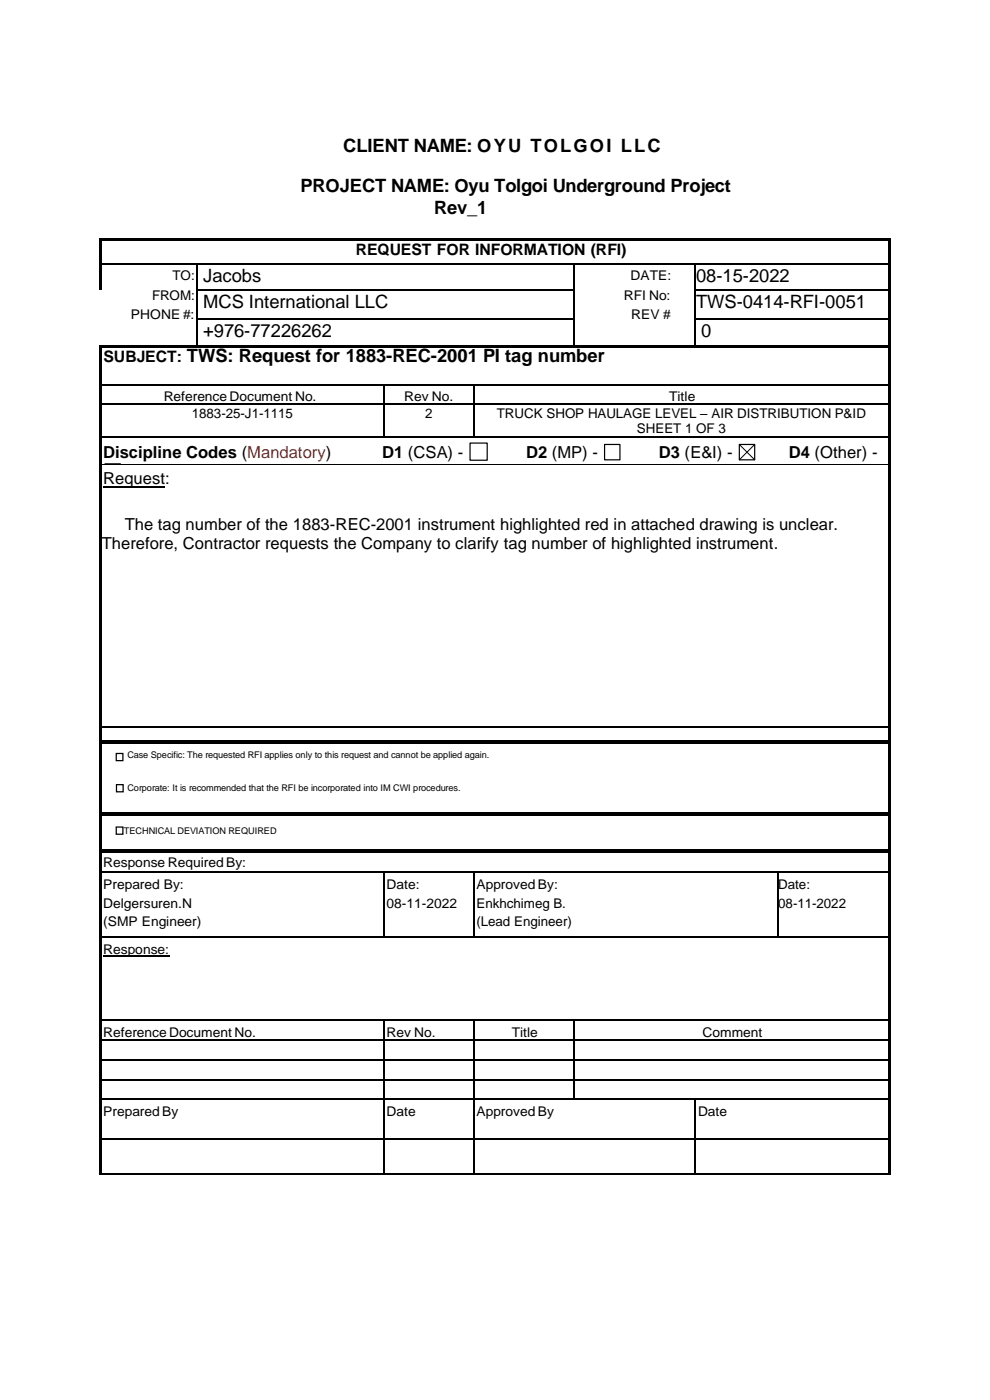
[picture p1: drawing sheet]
<svg xmlns="http://www.w3.org/2000/svg" width="210mm" height="297mm" viewBox="0 0 210 297" stroke-linecap="round" stroke-linejoin="round" font-family="sans-serif">
<defs><g id="words">
<g font-size="3.9">
<text x="72.8" y="32.2">CLIENT NAME: OYU TOLGOI LLC</text>
<text x="63.7" y="40.8">PROJECT NAME: Oyu Tolgoi Underground Project</text>
<text x="92.1" y="45.4">Rev_1</text>
<text x="43.1" y="59.8">Jacobs</text>
<text x="147.7" y="59.8">08-15-2022</text>
<text x="43.1" y="65.3">MCS International LLC</text>
<text x="147.7" y="65.3">TWS-0414-RFI-0051</text>
<text x="43.1" y="71.5">+976-77226262</text>
<text x="148.8" y="71.5">0</text>
<text x="39.6" y="76.9">TWS: Request for 1883-REC-2001 PI tag number</text>
</g>
<g font-size="3.5">
<text x="21.9" y="97.2">Discipline Codes (Mandatory)</text>
<text x="81" y="97.2">D1 (CSA) -</text>
<text x="111.6" y="97.2">D2 (MP) -</text>
<text x="139.8" y="97.2">D3 (E&amp;I) -</text>
<text x="167.3" y="97.2">D4 (Other) -</text>
<text x="21.9" y="102.7">Request:</text>
<text x="26.5" y="112.5">The tag number of the 1883-REC-2001 instrument highlighted red in attached drawing is unclear.</text>
<text x="21.6" y="116.5">Therefore, Contractor requests the Company to clarify tag number of highlighted instrument.</text>
</g>
<g font-size="3.3">
<text x="75.5" y="54.2">REQUEST FOR INFORMATION (RFI)</text>
<text x="21.9" y="76.9">SUBJECT:</text>
</g>
<g font-size="2.8">
<text x="36.6" y="59.4">TO:</text>
<text x="133.8" y="59.4">DATE:</text>
<text x="32.3" y="63.7">FROM:</text>
<text x="132.3" y="63.7">RFI No:</text>
<text x="27.8" y="67.7">PHONE #:</text>
<text x="133.9" y="67.7">REV #</text>
<text x="34.7" y="85.1">Reference Document No.</text>
<text x="40.7" y="88.6">1883-25-J1-1115</text>
<text x="85.7" y="85.1">Rev No.</text>
<text x="90.2" y="88.6">2</text>
<text x="105.4" y="88.6">TRUCK SHOP HAULAGE LEVEL – AIR DISTRIBUTION P&amp;ID</text>
<text x="142" y="85.1">Title</text>
<text x="135.1" y="91.9">SHEET 1 OF 3</text>
<text x="21.9" y="109.5">Request:</text>
<text x="21.9" y="184">Response Required By:</text>
<text x="21.9" y="188.6">Prepared By:</text>
<text x="82" y="188.6">Date:</text>
<text x="101.1" y="188.6">Approved By:</text>
<text x="165.1" y="188.6">Date:</text>
<text x="21.9" y="192.6">Delgersuren.N</text>
<text x="21.9" y="196.5">(SMP Engineer)</text>
<text x="82" y="192.7">08-11-2022</text>
<text x="101.1" y="192.6">Enkhchimeg B.</text>
<text x="101.1" y="196.5">(Lead Engineer)</text>
<text x="165.1" y="192.6">08-11-2022</text>
<text x="21.9" y="202.4">Response:</text>
<text x="21.9" y="219.9">Reference Document No.</text>
<text x="82" y="219.9">Rev No.</text>
<text x="108.6" y="219.9">Title</text>
<text x="149" y="219.9">Comment</text>
<text x="21.9" y="236.8">Prepared By</text>
<text x="82" y="236.8">Date</text>
<text x="101.1" y="236.8">Approved By</text>
<text x="148.1" y="236.8">Date</text>
</g>
<g font-size="1.9">
<text x="27" y="160.8">Case Specific: The requested RFI applies only to this request and cannot be applied again.</text>
<text x="27" y="167.7">Corporate: It is recommended that the RFI be incorporated into IM CWI procedures.</text>
<text x="26.3" y="176.9">TECHNICAL DEVIATION REQUIRED</text>
</g>
</g></defs>
<g fill="#000">
<path d="M21.1 50.6h.5v.5h-.5z" fill-rule="evenodd"/>
<path d="M21.1 50.6h.5v.5h-.5z" fill-rule="evenodd"/>
<path d="M21.1 51.1h.5v4.7h-.5z" fill-rule="evenodd"/>
<path d="M21.1 55.8h.5v.3h-.5z" fill-rule="evenodd"/>
<path d="M21.6 50.6h166.8v.5h-166.8z" fill-rule="evenodd"/>
<path d="M41.7 55.8h.3v.3h-.3z" fill-rule="evenodd"/>
<path d="M121.7 55.8h.3v.3h-.3z" fill-rule="evenodd"/>
<path d="M147.3 55.8h.3v.3h-.3z" fill-rule="evenodd"/>
<path d="M188.4 50.6h.5v.5h-.5z" fill-rule="evenodd"/>
<path d="M188.4 50.6h.5v.5h-.5z" fill-rule="evenodd"/>
<path d="M188.4 51.1h.5v4.7h-.5z" fill-rule="evenodd"/>
<path d="M188.4 55.8h.5v.3h-.5z" fill-rule="evenodd"/>
<path d="M21.1 56.1h.5v5.3h-.5z" fill-rule="evenodd"/>
<path d="M21.1 73.4h.5v.4h-.5z" fill-rule="evenodd"/>
<path d="M21.1 73.4h.5v.4h-.5z" fill-rule="evenodd"/>
<path d="M21.6 73.4h.5v.4h-.5z" fill-rule="evenodd"/>
<path d="M22.1 73.4h19.6v.4h-19.6z" fill-rule="evenodd"/>
<path d="M41.7 61.4h.3v.3h-.3z" fill-rule="evenodd"/>
<path d="M41.7 67.6h.3v.3h-.3z" fill-rule="evenodd"/>
<path d="M41.7 73.4h.5v.4h-.5z" fill-rule="evenodd"/>
<path d="M42.2 73.4h79.5v.4h-79.5z" fill-rule="evenodd"/>
<path d="M121.7 61.4h.3v.3h-.3z" fill-rule="evenodd"/>
<path d="M121.7 67.6h.3v.3h-.3z" fill-rule="evenodd"/>
<path d="M121.7 73.4h.5v.4h-.5z" fill-rule="evenodd"/>
<path d="M122.2 73.4h25.1v.4h-25.1z" fill-rule="evenodd"/>
<path d="M147.3 61.4h.3v.3h-.3z" fill-rule="evenodd"/>
<path d="M147.3 67.6h.3v.3h-.3z" fill-rule="evenodd"/>
<path d="M147.3 73.4h.5v.4h-.5z" fill-rule="evenodd"/>
<path d="M147.8 73.4h40.6v.4h-40.6z" fill-rule="evenodd"/>
<path d="M188.4 56.1h.5v5.3h-.5z" fill-rule="evenodd"/>
<path d="M188.4 61.4h.5v.3h-.5z" fill-rule="evenodd"/>
<path d="M188.4 61.7h.5v5.9h-.5z" fill-rule="evenodd"/>
<path d="M188.4 67.6h.5v.3h-.5z" fill-rule="evenodd"/>
<path d="M188.4 67.9h.5v5.5h-.5z" fill-rule="evenodd"/>
<path d="M188.4 73.4h.5v.4h-.5z" fill-rule="evenodd"/>
<path d="M21.1 73.8h.5v7.7h-.5z" fill-rule="evenodd"/>
<path d="M21.1 81.5h.5v.3h-.5z" fill-rule="evenodd"/>
<path d="M21.1 81.8h.5v3.8h-.5z" fill-rule="evenodd"/>
<path d="M21.1 85.6h.5v.4h-.5z" fill-rule="evenodd"/>
<path d="M21.1 86h.5v6.5h-.5z" fill-rule="evenodd"/>
<path d="M21.1 92.5h.5v.3h-.5z" fill-rule="evenodd"/>
<path d="M21.1 92.8h.5v5.7h-.5z" fill-rule="evenodd"/>
<path d="M21.1 98.5h.5v.2h-.5z" fill-rule="evenodd"/>
<path d="M81.3 81.5h.3v.3h-.3z" fill-rule="evenodd"/>
<path d="M81.3 85.6h.3v.4h-.3z" fill-rule="evenodd"/>
<path d="M81.3 92.5h.3v.3h-.3z" fill-rule="evenodd"/>
<path d="M100.3 81.5h.3v.3h-.3z" fill-rule="evenodd"/>
<path d="M100.3 85.6h.3v.4h-.3z" fill-rule="evenodd"/>
<path d="M100.3 92.5h.3v.3h-.3z" fill-rule="evenodd"/>
<path d="M188.4 73.8h.5v7.7h-.5z" fill-rule="evenodd"/>
<path d="M188.4 81.5h.5v.3h-.5z" fill-rule="evenodd"/>
<path d="M188.4 81.8h.5v3.8h-.5z" fill-rule="evenodd"/>
<path d="M188.4 85.6h.5v.4h-.5z" fill-rule="evenodd"/>
<path d="M188.4 86h.5v6.5h-.5z" fill-rule="evenodd"/>
<path d="M188.4 92.5h.5v.3h-.5z" fill-rule="evenodd"/>
<path d="M188.4 92.8h.5v5.7h-.5z" fill-rule="evenodd"/>
<path d="M188.4 98.5h.5v.2h-.5z" fill-rule="evenodd"/>
<path d="M21.1 98.7h.5v55.4h-.5z" fill-rule="evenodd"/>
<path d="M21.1 154.1h.5v.3h-.5z" fill-rule="evenodd"/>
<path d="M21.1 154.4h.5v2.6h-.5z" fill-rule="evenodd"/>
<path d="M21.1 157h.5v.7h-.5z" fill-rule="evenodd"/>
<path d="M21.6 157h166.8v.7h-166.8z" fill-rule="evenodd"/>
<path d="M188.4 98.7h.5v55.4h-.5z" fill-rule="evenodd"/>
<path d="M188.4 154.1h.5v.3h-.5z" fill-rule="evenodd"/>
<path d="M188.4 154.4h.5v2.6h-.5z" fill-rule="evenodd"/>
<path d="M188.4 157h.5v.7h-.5z" fill-rule="evenodd"/>
<path d="M21.1 157.7h.5v14.6h-.5z" fill-rule="evenodd"/>
<path d="M21.1 172.3h.5v.8h-.5z" fill-rule="evenodd"/>
<path d="M21.6 172.3h166.8v.7h-166.8z" fill-rule="evenodd"/>
<path d="M188.4 157.7h.5v14.6h-.5z" fill-rule="evenodd"/>
<path d="M188.4 172.3h.5v.8h-.5z" fill-rule="evenodd"/>
<path d="M21.1 173.1h.5v7.1h-.5z" fill-rule="evenodd"/>
<path d="M21.1 180.2h.5v.8h-.5z" fill-rule="evenodd"/>
<path d="M21.1 181h.5v3.9h-.5z" fill-rule="evenodd"/>
<path d="M21.1 184.9h.5v.3h-.5z" fill-rule="evenodd"/>
<path d="M21.1 185.2h.5v13.5h-.5z" fill-rule="evenodd"/>
<path d="M21.1 198.7h.5v.3h-.5z" fill-rule="evenodd"/>
<path d="M21.6 180.2h166.8v.7h-166.8z" fill-rule="evenodd"/>
<path d="M81.3 184.9h.3v.3h-.3z" fill-rule="evenodd"/>
<path d="M81.3 198.7h.3v.3h-.3z" fill-rule="evenodd"/>
<path d="M100.3 184.9h.3v.3h-.3z" fill-rule="evenodd"/>
<path d="M100.3 198.7h.3v.3h-.3z" fill-rule="evenodd"/>
<path d="M164.8 184.9h.3v.3h-.3z" fill-rule="evenodd"/>
<path d="M164.8 198.7h.3v.3h-.3z" fill-rule="evenodd"/>
<path d="M188.4 173.1h.5v7.1h-.5z" fill-rule="evenodd"/>
<path d="M188.4 180.2h.5v.8h-.5z" fill-rule="evenodd"/>
<path d="M188.4 181h.5v3.9h-.5z" fill-rule="evenodd"/>
<path d="M188.4 184.9h.5v.3h-.5z" fill-rule="evenodd"/>
<path d="M188.4 185.2h.5v13.5h-.5z" fill-rule="evenodd"/>
<path d="M188.4 198.7h.5v.3h-.5z" fill-rule="evenodd"/>
<path d="M21.1 199h.5v17.3h-.5z" fill-rule="evenodd"/>
<path d="M21.1 216.3h.5v.3h-.5z" fill-rule="evenodd"/>
<path d="M81.3 216.3h.3v.3h-.3z" fill-rule="evenodd"/>
<path d="M100.3 216.3h.3v.3h-.3z" fill-rule="evenodd"/>
<path d="M121.7 216.3h.3v.3h-.3z" fill-rule="evenodd"/>
<path d="M188.4 199h.5v17.3h-.5z" fill-rule="evenodd"/>
<path d="M188.4 216.3h.5v.3h-.5z" fill-rule="evenodd"/>
<path d="M21.1 216.6h.5v3.9h-.5z" fill-rule="evenodd"/>
<path d="M21.1 220.5h.5v.3h-.5z" fill-rule="evenodd"/>
<path d="M21.1 220.8h.5v3.9h-.5z" fill-rule="evenodd"/>
<path d="M21.1 224.7h.5v.3h-.5z" fill-rule="evenodd"/>
<path d="M21.1 225h.5v3.9h-.5z" fill-rule="evenodd"/>
<path d="M21.1 228.9h.5v.3h-.5z" fill-rule="evenodd"/>
<path d="M21.1 229.2h.5v3.9h-.5z" fill-rule="evenodd"/>
<path d="M21.1 233.1h.5v.3h-.5z" fill-rule="evenodd"/>
<path d="M81.3 220.5h.3v.3h-.3z" fill-rule="evenodd"/>
<path d="M81.3 224.7h.3v.3h-.3z" fill-rule="evenodd"/>
<path d="M81.3 228.9h.3v.3h-.3z" fill-rule="evenodd"/>
<path d="M81.3 233.1h.3v.3h-.3z" fill-rule="evenodd"/>
<path d="M100.3 220.5h.3v.3h-.3z" fill-rule="evenodd"/>
<path d="M100.3 224.7h.3v.3h-.3z" fill-rule="evenodd"/>
<path d="M100.3 228.9h.3v.3h-.3z" fill-rule="evenodd"/>
<path d="M100.3 233.1h.3v.3h-.3z" fill-rule="evenodd"/>
<path d="M121.7 220.5h.3v.3h-.3z" fill-rule="evenodd"/>
<path d="M121.7 224.7h.3v.3h-.3z" fill-rule="evenodd"/>
<path d="M121.7 228.9h.3v.3h-.3z" fill-rule="evenodd"/>
<path d="M121.7 233.1h.3v.3h-.3z" fill-rule="evenodd"/>
<path d="M147.3 233.1h.3v.3h-.3z" fill-rule="evenodd"/>
<path d="M188.4 216.6h.5v3.9h-.5z" fill-rule="evenodd"/>
<path d="M188.4 220.5h.5v.3h-.5z" fill-rule="evenodd"/>
<path d="M188.4 220.8h.5v3.9h-.5z" fill-rule="evenodd"/>
<path d="M188.4 224.7h.5v.3h-.5z" fill-rule="evenodd"/>
<path d="M188.4 225h.5v3.9h-.5z" fill-rule="evenodd"/>
<path d="M188.4 228.9h.5v.3h-.5z" fill-rule="evenodd"/>
<path d="M188.4 229.2h.5v3.9h-.5z" fill-rule="evenodd"/>
<path d="M188.4 233.1h.5v.3h-.5z" fill-rule="evenodd"/>
<path d="M21.1 233.4h.5v8.1h-.5z" fill-rule="evenodd"/>
<path d="M21.1 241.5h.5v.3h-.5z" fill-rule="evenodd"/>
<path d="M21.1 241.8h.5v7.2h-.5z" fill-rule="evenodd"/>
<path d="M81.3 241.5h.3v.3h-.3z" fill-rule="evenodd"/>
<path d="M81.3 249h.3v.3h-.3z" fill-rule="evenodd"/>
<path d="M100.3 241.5h.3v.3h-.3z" fill-rule="evenodd"/>
<path d="M100.3 249h.3v.3h-.3z" fill-rule="evenodd"/>
<path d="M147.3 241.5h.3v.3h-.3z" fill-rule="evenodd"/>
<path d="M147.3 249h.3v.3h-.3z" fill-rule="evenodd"/>
<path d="M188.4 233.4h.5v8.1h-.5z" fill-rule="evenodd"/>
<path d="M188.4 241.5h.5v.3h-.5z" fill-rule="evenodd"/>
<path d="M188.4 241.8h.5v7.2h-.5z" fill-rule="evenodd"/>
<path d="M188.4 249h.5v.3h-.5z" fill-rule="evenodd"/>
</g>
<g fill="none" stroke="#000" stroke-width=".3">
<path d="M21.6 56h20.1M41.9 56.1v5.3M42 56h79.7M121.8 56.1v5.3M122 56h25.3M147.5 56.1v5.3M147.6 56h40.8M41.9 61.7v5.9M41.9 67.9v5.5M42 61.5h79.7M42 67.7h79.7M121.8 61.7v5.9"/>
<path d="M121.8 67.9v5.5M147.5 61.7v5.9M147.5 67.9v5.5M147.6 61.5h40.8M147.6 67.7h40.8M21.6 81.6h59.7M21.6 85.8h59.7M21.6 92.6h59.7M81.4 81.8v3.8M81.4 86v6.5M81.6 81.6h18.7M81.6 85.8h18.7"/>
<path d="M81.6 92.6h18.7M100.5 81.8v3.8M100.5 86v6.5M100.6 81.6h87.8M100.6 85.8h87.8M100.6 92.6h87.8M21.6 154.2h166.8M21.6 185h59.7M21.6 198.8h59.7M81.4 185.2v13.5M81.6 185h18.7M81.6 198.8h18.7"/>
<path d="M100.5 185.2v13.5M100.6 185h64.2M100.6 198.8h64.2M164.9 185.2v13.5M165.1 185h23.3M165.1 198.8h23.3M21.6 216.5h59.7M81.4 216.6v3.9M81.6 216.5h18.7M100.5 216.6v3.9M100.6 216.5h21.1M121.8 216.6v3.9"/>
<path d="M122 216.5h66.4M21.6 220.7h59.7M21.6 224.8h59.7M21.6 229h59.7M21.6 233.2h59.7M81.4 220.8v3.9M81.4 225v3.9M81.4 229.2v3.9M81.4 233.4v8.1M81.6 220.7h18.7M81.6 224.8h18.7M81.6 229h18.7"/>
<path d="M81.6 233.2h18.7M100.5 220.8v3.9M100.5 225v3.9M100.5 229.2v3.9M100.5 233.4v8.1M100.6 220.7h21.1M100.6 224.8h21.1M100.6 229h21.1M100.6 233.2h21.1M121.8 220.8v3.9M121.8 225v3.9M121.8 229.2v3.9"/>
<path d="M122 220.7h66.4M122 224.8h66.4M122 229h66.4M122 233.2h25.3M147.5 233.4v8.1M147.6 233.2h40.8M21.1 249.1h60.2M21.6 241.7h59.7M81.4 241.8v7.2M81.6 241.7h18.7M81.6 249.1h18.7M100.5 241.8v7.2"/>
<path d="M100.6 241.7h46.7M100.6 249.1h46.7M147.5 241.8v7.2M147.6 241.7h40.8M147.6 249.1h40.8"/>
</g>
<path d="M22.3 98.5v-.1h3.2v.1M99.7 94h3.7v3.6h-3.7zM128.3 94.3h3.2v3.3h-3.2zM156.8 94.3h3.3v3.3h-3.3zM21.9 103.2h13.1" fill="none" stroke="#000" stroke-width=".25"/>
<path d="M21.6 98.6h166.8M156.8 94.3l3.3 3.3M160.1 94.3l-3.3 3.3" fill="none" stroke="#000" stroke-width=".21"/>
<path d="M21.9 202.8h14" fill="none" stroke="#000" stroke-width=".22"/>
<path d="M24.7 159.9h1.4v1.5h-1.4z" fill-rule="evenodd" fill="#fff"/>
<path d="M24.7 159.9h1.4v1.5h-1.4z" fill="none" stroke="#000" stroke-width=".26"/>
<path d="M24.7 175.5h1.4v1.5h-1.4z" fill-rule="evenodd" fill="#fff"/>
<path d="M24.7 175.5h1.4v1.5h-1.4z" fill="none" stroke="#000" stroke-width=".26"/>
<path d="M24.7 166.5h1.4v1.5h-1.4z" fill-rule="evenodd" fill="#fff"/>
<path d="M24.7 166.5h1.4v1.5h-1.4z" fill="none" stroke="#000" stroke-width=".26"/>
<use href="#words"/>
</svg>
